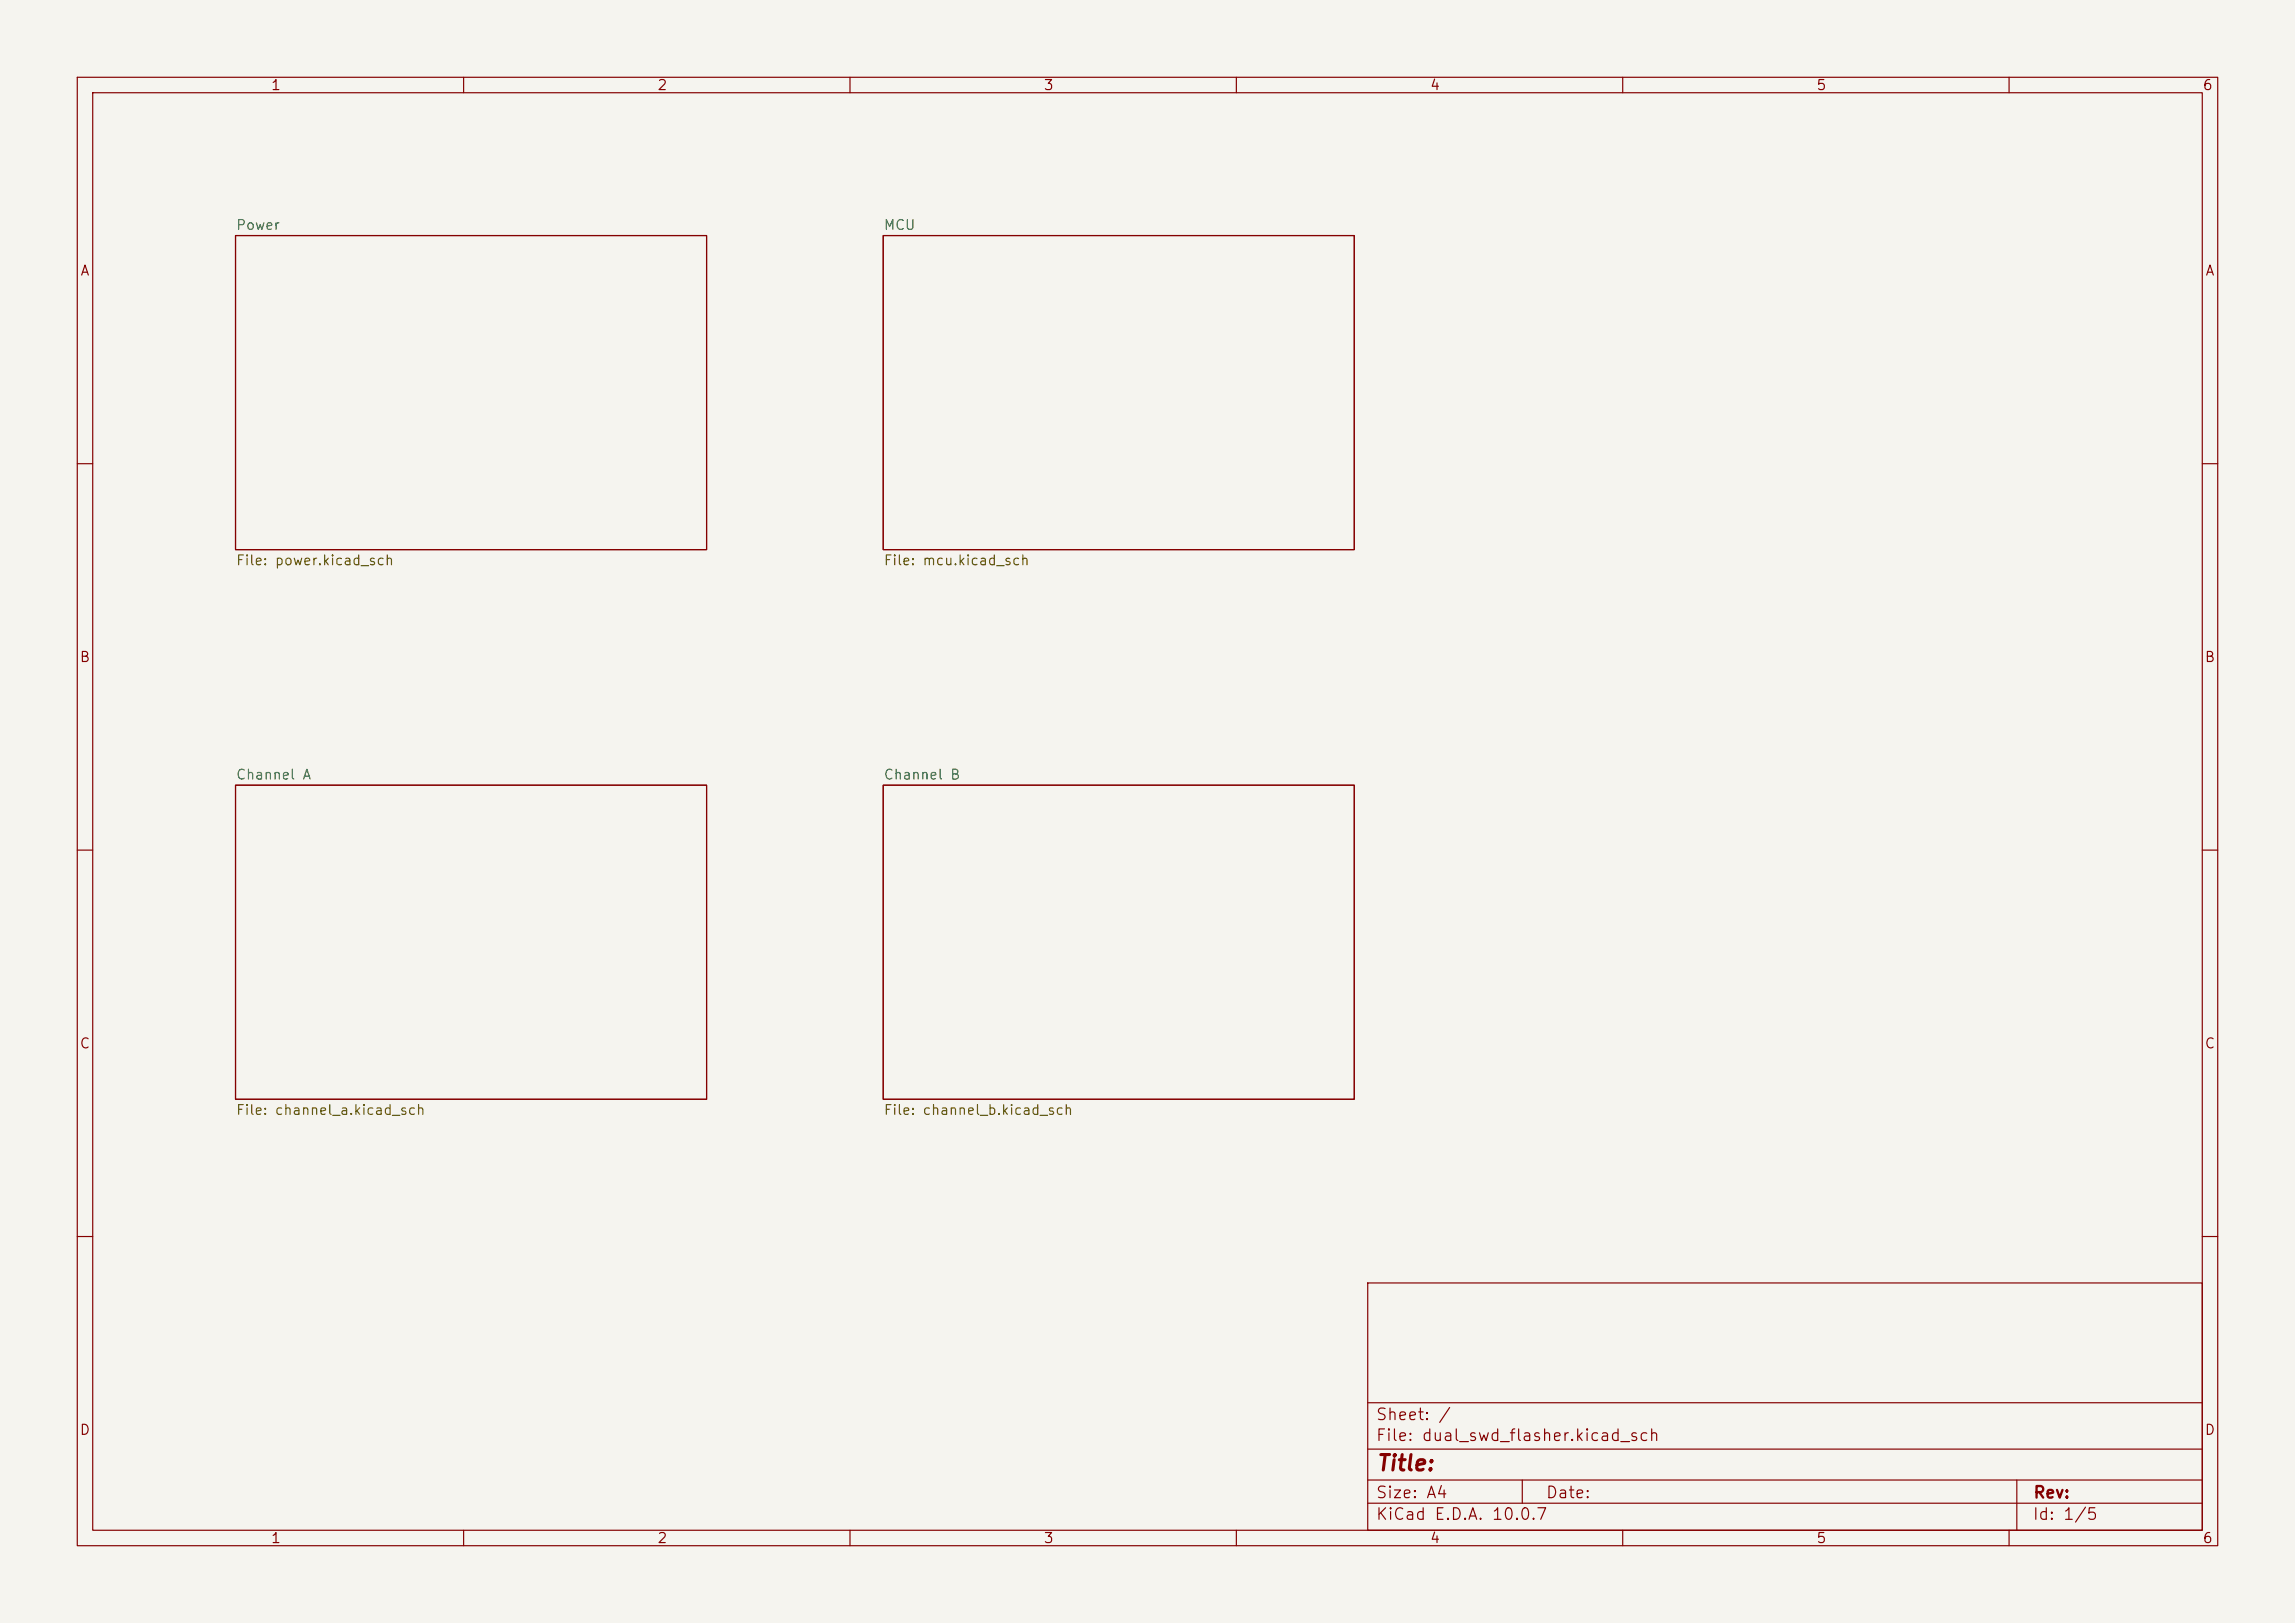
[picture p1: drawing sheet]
<svg xmlns="http://www.w3.org/2000/svg" width="297mm" height="210mm" viewBox="0 0 297 210" stroke-linecap="round" stroke-linejoin="round" font-family="sans-serif">
<defs><g id="words">
<text font-size="2" fill="#840000" x="178" y="190.8">Title:</text>
<g font-size="1.5" fill="#840000">
<text x="178" y="184.1">Sheet: /</text>
<text x="178" y="186.8">File: dual_swd_flasher.kicad_sch</text>
<text x="178" y="197">KiCad E.D.A. 10.0.7</text>
<text x="178" y="194.2">Size: A4</text>
<text x="200" y="194.2">Date:</text>
<text x="263" y="197">Id: 1/5</text>
<text x="263" y="194.2">Rev:</text>
</g>
<g font-size="1.3" fill="#840000">
<text x="35" y="12">1</text>
<text x="85" y="12">2</text>
<text x="135" y="12">3</text>
<text x="185" y="12">4</text>
<text x="235" y="12">5</text>
<text x="285" y="12">6</text>
<text x="10.3" y="36">A</text>
<text x="285.3" y="36">A</text>
<text x="10.2" y="86">B</text>
<text x="285.2" y="86">B</text>
<text x="10.2" y="136">C</text>
<text x="285.2" y="136">C</text>
<text x="10.2" y="186">D</text>
<text x="285.2" y="186">D</text>
<text x="35" y="200">1</text>
<text x="85" y="200">2</text>
<text x="135" y="200">3</text>
<text x="185" y="200">4</text>
<text x="235" y="200">5</text>
<text x="285" y="200">6</text>
</g>
<g font-size="1.3" fill="#006464">
<text x="30.5" y="30.1">Power</text>
<text x="114.3" y="30.1">MCU</text>
<text x="30.5" y="101.2">Channel A</text>
<text x="114.3" y="101.2">Channel B</text>
</g>
<g font-size="1.3" fill="#725600">
<text x="30.5" y="73.5">File: power.kicad_sch</text>
<text x="114.3" y="73.5">File: mcu.kicad_sch</text>
<text x="30.5" y="144.6">File: channel_a.kicad_sch</text>
<text x="114.3" y="144.6">File: channel_b.kicad_sch</text>
</g>
</g></defs>
<path d="M0 0h297v210h-297z" fill="#f5f4ef" stroke="#f5f4ef" stroke-width=".13"/>
<g fill="none" stroke="#840000" stroke-width=".15">
<path d="M10 10h277v190h-277zM12 12h273v186h-273zM60 10v2M110 10v2M160 10v2M210 10v2M260 10v2M30.5 30.5h60.9v40.6h-60.9zM114.3 30.5h61v40.6h-61zM10 60h2M285 60h2M10 110h2"/>
<path d="M30.5 101.6h60.9v40.6h-60.9zM114.3 101.6h61v40.6h-61zM285 110h2M10 160h2M177 166h108v32h-108zM285 160h2M60 198v2M110 198v2M160 198v2M177 194.5h108M177 191.5h108M177 187.5h108"/>
<path d="M177 181.5h108M197 191.5v3M210 198v2M260 198v2M261 191.5v6.5"/>
</g>
<use href="#words"/>
</svg>
